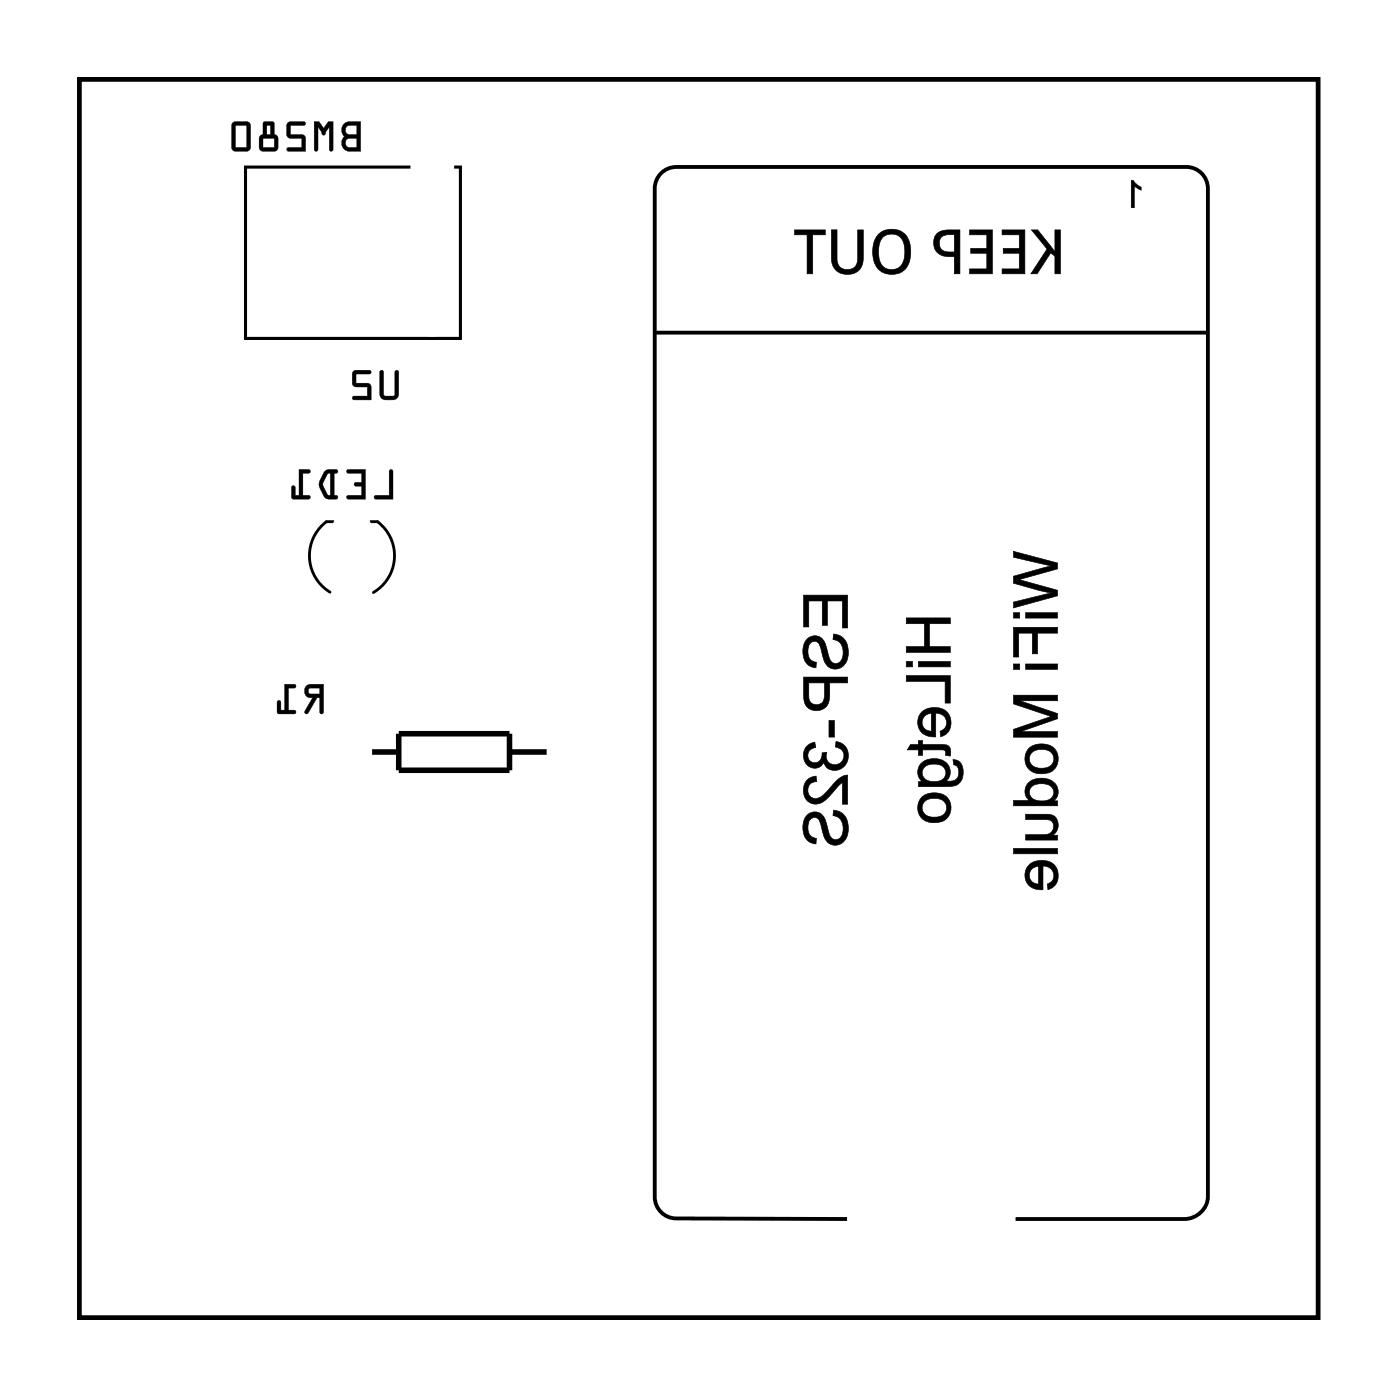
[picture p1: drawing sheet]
<svg xmlns="http://www.w3.org/2000/svg" width="64mm" height="64mm" viewBox="0 0 64 64" stroke-linecap="round" stroke-linejoin="round" font-family="sans-serif">
<path d="M3.6 3.6h56.8v56.8h-56.8z" fill="none" stroke="#000" stroke-width=".2"/>
<g fill="#000">
<path d="M51.9 8.3l.4 .3v.1l-.3-.2v1h-.1z"/>
<path d="M15.8 5.7l-.1 .3 .1 .3-.1 .3a.36 .36 0 0 0 .3 .3h.5v-1.3h-.5zM15.9 6.4l.5-.1v.5l-.5-.1zM15.9 5.8h.5v.4l-.5-.1zM14.4 5.6l.1 1.3h.1v-1.1l.2 .3a.1 .1 0 0 0 0 .1 .1 .1 0 0 0 .1-.1l.2-.3v1.1h.1l.1-1.3h-.2l-.3 .3-.2-.3zM13.2 5.6v.6l.1 .1h.5v.5h-.6v.1h.8v-.7h-.7v-.4h.6l.1-.2zM12.1 5.6v.6l-.2 .1v.5l.2 .1h.5l.2-.1v-.5l-.2-.1v-.6zM12.1 6.3h.5v.5h-.5zM12.2 5.8h.2v.4h-.2zM10.7 5.6l-.1 1.2 .2 .1h.6l.1-.1v-1.1l-.2-.1zM10.8 5.8h.5v1h-.5z"/>
<path d="M15.8 5.7l-.1 .3 .1 .3-.1 .3a.37 .37 0 0 0 .3 .3h.5v-1.3h-.5zM15.8 5.7l.2-.1h.5v1.3h-.5a.39 .39 0 0 1-.3-.2 .39 .39 0 0 1 .1-.4l-.1-.3zM15.9 6.4l.5-.1v.5l-.5-.1zM15.9 6.4v.3l.5 .1v-.5zM15.9 5.8h.5v.4l-.5-.1zM15.9 5.8v.3l.5 .1v-.5zM14.4 5.6v1.3a.1 .1 0 0 0 .1 0 .1 .1 0 0 0 .1 0v-1.1l.1 .3a.1 .1 0 0 0 .1 .1 .1 .1 0 0 0 .1-.1l.2-.3v1.1a.1 .1 0 0 0 .1 0 .1 .1 0 0 0 .1 0v-1.3h-.2l-.3 .3-.2-.3zM14.4 5.6h.2l.2 .3 .3-.3h.2l-.1 1.3h-.1v-1.1l-.3 .4-.2-.4v1.1h-.1h-.1zM13.2 5.6v.7h.6v.5h-.6a.1 .1 0 0 0-.1 .1 .1 .1 0 0 0 .1 0h.8v-.7h-.7v-.4h.6a.1 .1 0 0 0 .1-.1 .1 .1 0 0 0-.1-.1zM13.2 5.6h.8l-.1 .1h-.6v.5h.7v.7h-.8v-.1h.6v-.5h-.5l-.1-.1zM12.1 5.6v.6l-.2 .1v.5l.2 .1h.5l.2-.1v-.5l-.2-.1v-.6zM12.1 5.6h.5v.6l.1 .1v.5l-.1 .1h-.5l-.2-.1v-.5l.2-.1zM12.1 6.3h.5v.5h-.5zM12.1 6.3v.5h.5v-.5zM12.2 5.8h.2v.4h-.2zM12.2 5.7v.5h.2v-.5zM10.7 5.6l-.1 1.2 .2 .1h.6l.1-.1v-1.1l-.2-.1zM10.7 5.6h.6l.2 .1v1.1l-.1 .1h-.6l-.2-.1zM10.8 5.8h.5v1h-.5zM10.8 5.7v1.1h.5v-1.1z"/>
<path d="M17.4 17v1.2l.2 .1h.5l.2-.2v-1.1h-.1l-.1 .1v1l-.4 .1-.1-.1v-1.1zM16.2 17v.6l.1 .1h.5v.5h-.6v.1h.8v-.7h-.7v-.4h.6l.1-.2z"/>
<path d="M17.4 17v1.1l.1 .2h.2h.4l.2-.1v-1.1a.1 .1 0 0 0-.1-.1 .1 .1 0 0 0-.1 .1v1l-.4 .1-.1-.1v-1.1zM17.4 17h.2v1.1l.1 .1 .4-.1v-1l.1-.1h.1v1.1l-.2 .2h-.5l-.2-.1zM16.2 17v.7h.6v.5h-.6a.1 .1 0 0 0-.1 .1 .1 .1 0 0 0 .1 0h.8v-.7h-.7v-.4h.6a.1 .1 0 0 0 .1-.1 .1 .1 0 0 0-.1-.1zM16.2 17h.8l-.1 .1h-.6v.5h.7v.7h-.8v-.1h.7v-.5h-.6l-.1-.1z"/>
<path d="M47.3 10.5l.7 .9-.7 1.2h.3l.6-1 .2 .2v.8h.2v-2.1h-.2v1.1l-.8-1.1zM46 10.5v.3h.7v.6h-.7v.2h.7v.7h-.7v.3h1v-2.1zM44.5 10.5v.3h.8v.6h-.8v.2h.8v.7h-.8v.3h1v-2.1zM43 10.7a.68 .68 0 0 0-.1 .8 .68 .68 0 0 0 .9 .3v.8h.2v-2.1l-.6 .1zM43.2 10.9l.6-.1v.8a.46 .46 0 0 1-.6-.2 .46 .46 0 0 1 0-.5zM40.2 10.8a1.09 1.09 0 0 0 .7 1.8 1.01 1.01 0 0 0 .8-1.5 .86 .86 0 0 0-1.5-.3zM40.5 10.9a.63 .63 0 0 1 .8-.1 .63 .63 0 0 1 .2 .7 .63 .63 0 0 1-.6 .9 .63 .63 0 0 1-.6-.9l.1-.4zM38.1 10.5v1.3a.73 .73 0 0 0 .8 .8 .73 .73 0 0 0 .7-.8v-1.3h-.3v1.4a.48 .48 0 0 1-.4 .5 .48 .48 0 0 1-.5-.5v-1.4zM36.4 10.5v.3h.6v1.8h.3v-1.8h.5v-.3z"/>
<path d="M47.3 10.5l.7 .9-.8 1.2h.4l.6-1 .2 .2v.8h.2v-2.1h-.2v1.1l-.8-1.1zM47.3 10.5h.3l.8 1.1v-1.1h.2v2.1h-.2v-.9l-.2-.1-.6 1h-.3l.7-1.2zM45.9 10.5v.3h.8v.6h-.7v.2h.7v.7h-.8v.3h1.1v-2.1zM46 10.5h1v2.1h-1v-.3h.8v-.7h-.8v-.2h.8v-.6h-.8zM44.5 10.5v.3h.8v.6h-.8v.2h.8v.7h-.8v.3h1v-2.1zM44.5 10.5h1v2.1h-1v-.3h.8v-.7h-.8v-.2h.8v-.6h-.8zM43 10.7a.69 .69 0 0 0-.1 .9 .69 .69 0 0 0 .9 .2v.8h.2v-2.1h-.6zM43 10.7l.4-.1 .6-.1v2.1h-.2v-.8a.67 .67 0 0 1-.8-.2 .67 .67 0 0 1 0-.9zM43.2 10.9l.6-.1v.7a.45 .45 0 0 1-.6-.1 .45 .45 0 0 1 0-.5zM43.2 10.8a.47 .47 0 0 0 0 .7 .47 .47 0 0 0 .6 .1v-.9zM40.2 10.8a1.1 1.1 0 0 0 .7 1.8 1.02 1.02 0 0 0 .8-1.5 .88 .88 0 0 0-1.5-.3zM40.3 10.8a.87 .87 0 0 1 1-.2 .87 .87 0 0 1 .5 .9 .87 .87 0 0 1-.9 1.1 .87 .87 0 0 1-.9-1.1l.1-.4zM40.5 10.9a.61 .61 0 0 1 .7 0 .61 .61 0 0 1 .3 .6 .62 .62 0 0 1-.6 .8 .62 .62 0 0 1-.6-.8l.1-.4zM40.5 10.9a1 1 0 0 0 .2 1.5 .71 .71 0 0 0 .8-1 .61 .61 0 0 0-.3-.6 .61 .61 0 0 0-.7 .1zM38.1 10.5v1.3a.75 .75 0 0 0 .8 .8 .75 .75 0 0 0 .7-.8v-1.3h-.3v1.4a.46 .46 0 0 1-.4 .5 .46 .46 0 0 1-.5-.5v-1.4zM38.1 10.5h.3v1.4a.49 .49 0 0 0 .5 .5 .49 .49 0 0 0 .4-.5v-1.4h.3v1.3a.72 .72 0 0 1-.7 .8 .72 .72 0 0 1-.8-.8zM36.4 10.5v.3h.6v1.8h.3v-1.8h.6v-.3zM36.4 10.5h1.4v.3h-.5v1.8h-.3v-1.8h-.6z"/>
<path d="M51.9 8.3v1.2h.1v-.9l.3 .1v-.1l-.3-.3zM51.9 8.3l.4 .3v.1l-.3-.2v1h-.1z"/>
<path d="M3.6 3.6v56.8h56.9v-56.8zM3.6 3.6h56.8v56.8h-56.8z"/>
<path d="M14 31.5a.32 .32 0 0 0 0 .3 .32 .32 0 0 0 .3 .2l-.3 .7h.1l.4-.7h.2v.7h.1v-1.3zM14.2 31.6h.5v.2h-.5zM13.1 31.4v1.2h-.2v-.4l-.1-.1-.1 .6h.8v-.1h-.3v-1h.3l.1-.2z"/>
<path d="M14 31.5a.32 .32 0 0 0 0 .3 .32 .32 0 0 0 .3 .2l-.3 .6a.1 .1 0 0 0 0 .1 .1 .1 0 0 0 .1 0l.4-.7h.2v.7a.1 .1 0 0 0 0 .1 .1 .1 0 0 0 .1-.1v-1.3h-.6zM14.1 31.5l.7-.1v1.3h-.1v-.7h-.2l-.4 .7h-.1l.4-.7a.31 .31 0 0 1-.4-.2 .31 .31 0 0 1 .1-.3zM14.2 31.6h.5v.2h-.5zM14.2 31.6v.2h.5v-.3zM13 31.4l.1 1.2h-.2v-.4a.1 .1 0 0 0-.1-.1 .1 .1 0 0 0-.1 .1v.5l.8 .1a.1 .1 0 0 0 .1-.1 .1 .1 0 0 0-.1-.1h-.3v-1h.3a.1 .1 0 0 0 .1-.1 .1 .1 0 0 0-.1-.1zM13.1 31.4h.5l-.1 .1h-.3v1.1h.3v.1h-.8l.1-.6 .1 .1v.4h.2z"/>
<path d="M17.9 21.6l-.1 1.1h-.6v.2h.8v-1.3zM15.9 21.6v.1h.7v.4h-.3l-.1 .1 .1 .1h.3v.4h-.6l-.1 .1 .9 .1v-1.4zM14.9 21.6a.81 .81 0 0 0 0 1.2l.5 .1 .1-.1-.2-.1v-1h.2v-.1l-.4-.1zM15 21.7h.1v1h-.1l-.2-.5zM13.7 21.5v1.2h-.2v-.4h-.1v.5l.8 .1v-.2h-.3v-1h.3v-.1z"/>
<path d="M17.9 21.6l-.1 1.1h-.6a.1 .1 0 0 0-.1 .1 .1 .1 0 0 0 .1 .1h.8v-1.3zM17.9 21.6h.1v1.3h-.8v-.2h.7zM15.9 21.6v.1h.7v.4h-.3a.1 .1 0 0 0-.1 .1 .1 .1 0 0 0 .1 .1h.3v.4h-.6a.1 .1 0 0 0-.1 .1 .1 .1 0 0 0 .1 .1h.8v-1.4zM15.9 21.6l.9-.1v1.4l-.9-.1 .1-.1h.6v-.4h-.3l-.1-.1 .1-.1h.3v-.4h-.7zM14.9 21.6l-.3 .5 .1 .3 .2 .5h.5a.1 .1 0 0 0 .1-.1 .1 .1 0 0 0-.1-.1h-.1v-1h.1a.1 .1 0 0 0 .1-.1 .1 .1 0 0 0-.1-.1zM14.9 21.6l.2-.1 .4 .1-.1 .1h-.1v1h.2l-.1 .2-.5-.1-.2-.4v-.4zM15 21.7h.1v1h-.1l-.2-.5zM15 21.7l-.2 .5 .2 .5h.2v-1zM13.7 21.5v1.2h-.2l.1-.3a.1 .1 0 0 0-.1-.1 .1 .1 0 0 0-.1 .1v.5h.7a.1 .1 0 0 0 .1-.1 .1 .1 0 0 0-.1-.1h-.2v-1h.2a.1 .1 0 0 0 .1-.1 .1 .1 0 0 0-.1-.1zM13.7 21.5l.5 .1v.1h-.3v1h.3v.2l-.8-.1v-.5h.1v.4h.2z"/>
<path d="M38 33v.8h.3v-.8zM37 34.2a.55 .55 0 0 0-.1 .8 .55 .55 0 0 0 .8 .1l.1-.1a.62 .62 0 0 0 .9 .2 .62 .62 0 0 0 .1-1l-.5-.2v.3a.41 .41 0 0 1 .4 .4 .41 .41 0 0 1-.5 .4 .41 .41 0 0 1-.3-.6h-.2a.35 .35 0 0 1-.3 .5 .35 .35 0 0 1-.4-.4 .35 .35 0 0 1 .4-.3v-.3zM37 35.8a.64 .64 0 0 0 0 .9 .64 .64 0 0 0 1-.1l.6-.7v1h.3v-1.4a1.69 1.69 0 0 0-1.1 .9 .4 .4 0 0 1-.7 .1 .4 .4 0 0 1 .4-.7l-.1-.2zM37 37.4a.8 .8 0 0 0 .4 1.3v-.3a.51 .51 0 0 1-.3-.4 .51 .51 0 0 1 .3-.5l.1 .1 .2 .4a.66 .66 0 0 0 .9 .7 .87 .87 0 0 0 .3-.9 .87 .87 0 0 0-.7-.6v.2a.58 .58 0 0 1 .5 .5 .58 .58 0 0 1-.4 .6l-.2-.1a1.56 1.56 0 0 0-.6-1.1h-.3z"/>
<path d="M38 33v.8h.3v-.8zM38 33h.3v.8h-.3zM37 34.2a.55 .55 0 0 0 0 .9 .55 .55 0 0 0 .8-.1 .64 .64 0 0 0 .9 .2 .64 .64 0 0 0 .1-1l-.5-.2v.3a.39 .39 0 0 1 .4 .4 .39 .39 0 0 1-.5 .3 .39 .39 0 0 1-.3-.5h-.2a.34 .34 0 0 1-.3 .5 .34 .34 0 0 1-.4-.4 .34 .34 0 0 1 .4-.3v-.3zM37 34.3l.4-.3v.3a.36 .36 0 0 0-.4 .3 .36 .36 0 0 0 .4 .4 .36 .36 0 0 0 .3-.5h.2a.41 .41 0 0 0 .3 .6 .41 .41 0 0 0 .5-.4 .41 .41 0 0 0-.4-.4v-.3a.63 .63 0 0 1 .6 .9 .63 .63 0 0 1-1 .2l-.1-.2a.51 .51 0 0 1-.7 .2 .51 .51 0 0 1-.2-.7zM37 35.8a.65 .65 0 0 0 0 1 .65 .65 0 0 0 1-.2l.6-.7v1h.3v-1.4l-.5 .2-.6 .7a.39 .39 0 0 1-.7 .1 .39 .39 0 0 1 .4-.6l-.1-.3zM37 35.8l.4-.2 .1 .2a.41 .41 0 0 0-.4 .7 .41 .41 0 0 0 .7-.1 1.81 1.81 0 0 1 1.1-.9v1.4h-.3v-1l-.4 .4a.93 .93 0 0 1-1.1 .5l-.2-.4v-.3zM37 37.4a.79 .79 0 0 0 .4 1.3l.1-.3a.49 .49 0 0 1-.4-.4 .49 .49 0 0 1 .3-.5l.1 .1 .2 .4a.67 .67 0 0 0 .9 .7 .87 .87 0 0 0 .3-.9 .87 .87 0 0 0-.7-.7v.3a.58 .58 0 0 1 .4 .5 .58 .58 0 0 1-.3 .6l-.2-.1-.3-.9a.49 .49 0 0 0-.8-.1zM37 37.4a.49 .49 0 0 1 .5-.1 .49 .49 0 0 1 .4 .4l.1 .6a.32 .32 0 0 0 .4 .2 .32 .32 0 0 0 .3-.3 .54 .54 0 0 0-.5-.8v-.2a.82 .82 0 0 1 .7 .7 .82 .82 0 0 1-.6 .9 .51 .51 0 0 1-.5-.4l-.3-.8a.28 .28 0 0 0-.3-.1 .28 .28 0 0 0-.1 .2 .47 .47 0 0 0 .3 .7v.3a.78 .78 0 0 1-.4-1.3z"/>
<path d="M36.9 27.3v1.5h.2v-1.2h.6v1.1h.2v-1.1h.7v1.2h.3v-1.5zM37 29.3a.8 .8 0 0 0 .4 1.3v-.2a.51 .51 0 0 1-.3-.5 .51 .51 0 0 1 .3-.5l.1 .1 .2 .4a.66 .66 0 0 0 .9 .7 .87 .87 0 0 0 .3-.9 .87 .87 0 0 0-.7-.6v.2a.58 .58 0 0 1 .5 .5 .58 .58 0 0 1-.4 .6l-.2-.1a1.56 1.56 0 0 0-.6-1.1h-.3zM36.9 31.1v.7a.62 .62 0 0 0 .5 .8 .62 .62 0 0 0 .7-.8v-.5h.8v-.2zM37.1 31.3h.7v.8a.37 .37 0 0 1-.5 .2 .37 .37 0 0 1-.2-.5z"/>
<path d="M36.8 27.3v1.5h.3v-1.2h.6v1.1h.3l-.1-1.1h.7v1.2h.3v-1.5zM36.9 27.3h2v1.5h-.3v-1.3h-.7v1.2h-.2v-1.2h-.6v1.3h-.2zM37 29.3a.79 .79 0 0 0 .4 1.3l.1-.2a.49 .49 0 0 1-.4-.5 .49 .49 0 0 1 .3-.5l.1 .1 .2 .4a.67 .67 0 0 0 .9 .7 .87 .87 0 0 0 .3-.9 .87 .87 0 0 0-.7-.6v.2a.58 .58 0 0 1 .4 .5 .58 .58 0 0 1-.3 .6l-.2-.1-.3-.9a.49 .49 0 0 0-.8-.1zM37 29.4a.49 .49 0 0 1 .5-.2 .49 .49 0 0 1 .4 .4l.1 .6a.32 .32 0 0 0 .4 .2 .32 .32 0 0 0 .3-.3 .54 .54 0 0 0-.5-.8v-.2a.82 .82 0 0 1 .7 .7 .82 .82 0 0 1-.6 .9 .51 .51 0 0 1-.5-.4l-.3-.8a.28 .28 0 0 0-.3-.1 .28 .28 0 0 0-.1 .3 .47 .47 0 0 0 .3 .7v.2a.78 .78 0 0 1-.4-1.2zM36.8 31l.1 1.1a.59 .59 0 0 0 .5 .5 .59 .59 0 0 0 .6-.3l.1-1h.8v-.3zM36.9 31.1h2v.2h-.9a1.15 1.15 0 0 1-.3 1.2 .6 .6 0 0 1-.6 0 .6 .6 0 0 1-.2-.7zM37.1 31.3h.7v.8a.36 .36 0 0 1-.3 .2 .36 .36 0 0 1-.4-.2zM37.1 31.3v.5a.38 .38 0 0 0 .2 .5 .38 .38 0 0 0 .5-.2v-.8z"/>
<path d="M41.6 28.3v.3h.8v1.1h-.8v.2h2v-.2h-1v-1.1h1v-.3zM41.6 30.3v.3h.2v-.3zM42.1 30.3v.3h1.5v-.3zM41.6 31v.2h1.7v1h.3v-1.2zM42.3 32.6a.68 .68 0 0 0-.1 .9 .68 .68 0 0 0 .7 .3v-1.1a.43 .43 0 0 1 .5 .3 .43 .43 0 0 1-.3 .5v.3a.71 .71 0 0 0 .5-.9 .71 .71 0 0 0-1-.4zM42.4 32.8l.3-.1v.8a.4 .4 0 0 1-.4-.2 .4 .4 0 0 1 .1-.5zM41.8 34.1l-.2 .3h.5v.2h.2v-.2h.9a.17 .17 0 0 1 .2 0 .17 .17 0 0 1 0 .2l.2 .1a.37 .37 0 0 0-.1-.4 .37 .37 0 0 0-.3-.2h-.9v-.1h-.2v.1zM42.3 35a.58 .58 0 0 0 0 .8h-.2v.3h1.3a.64 .64 0 0 0 .8-.5 .64 .64 0 0 0-.5-.8v.3a.41 .41 0 0 1 .2 .5 .41 .41 0 0 1-.5 .2 .64 .64 0 0 0 0-.8 .64 .64 0 0 0-.8-.2zM42.4 35.2a.53 .53 0 0 1 .6-.2 .53 .53 0 0 1 .3 .6 .6 .6 0 0 1-1-.2zM42.2 36.6a.73 .73 0 0 0 .2 1 .73 .73 0 0 0 1-.1 .73 .73 0 0 0 0-1 .93 .93 0 0 0-1.2 .1zM42.4 36.7a.61 .61 0 0 1 1 .3 .58 .58 0 0 1-.5 .5 .58 .58 0 0 1-.6-.5z"/>
<path d="M41.5 28.3v.3h.9v1.1l-.9-.1v.3h2.1v-.3h-1v-1h1v-.3zM41.6 28.3h2v.3h-1v1.1h1v.2h-2v-.2h.8v-1.1h-.8zM41.5 30.3v.3h.4v-.3zM41.6 30.3h.2v.3h-.2zM42.1 30.3v.3h1.5v-.3zM42.1 30.3h1.5v.3h-1.5zM41.5 31v.3l1.8-.1v1.1h.3v-1.3zM41.6 31h2v1.2h-.3l.1-1h-1.8zM42.3 32.6a.69 .69 0 0 0-.1 .9 .69 .69 0 0 0 .7 .3v-1.1a.42 .42 0 0 1 .5 .3 .42 .42 0 0 1-.3 .5v.3a.72 .72 0 0 0 .5-.9 .72 .72 0 0 0-1-.4zM42.3 32.6a.75 .75 0 0 1 1 0 .75 .75 0 0 1 .2 1l-.4 .2v-.3a.43 .43 0 0 0 .3-.5 .43 .43 0 0 0-.5-.3v1.1a.67 .67 0 0 1-.7-.4 .67 .67 0 0 1 .1-.8zM42.4 32.9l.3-.2v.8a.39 .39 0 0 1-.4-.2 .39 .39 0 0 1 .1-.4zM42.4 32.8a.4 .4 0 0 0 0 .6l.3 .1v-.8zM41.7 34.1l-.1 .3h.5v.3h.2v-.3h.9a.16 .16 0 0 1 .1 .1 .16 .16 0 0 1 0 .2h.3a.38 .38 0 0 0 0-.4 .38 .38 0 0 0-.4-.2h-.9v-.2h-.2v.2zM41.8 34.1l.3 .1v-.2h.2v.2h.9a.35 .35 0 0 1 .3 .1 .35 .35 0 0 1 .1 .4l-.2-.1a.18 .18 0 0 0 0-.2 .18 .18 0 0 0-.2 0h-.9v.2h-.2v-.2h-.5zM42.3 34.9a.57 .57 0 0 0 0 .9h-.2v.3h1.3a.65 .65 0 0 0 .8-.5 .65 .65 0 0 0-.5-.8v.3a.38 .38 0 0 1 .3 .3 .38 .38 0 0 1-.3 .4h-.3a.59 .59 0 0 0 .2-.6 .59 .59 0 0 0-.6-.4h-.4zM42.3 35a.71 .71 0 0 1 .9-.1 .71 .71 0 0 1 .3 .8l-.1 .1a.45 .45 0 0 0 .5-.1 .45 .45 0 0 0 0-.5l-.2-.1v-.3a.63 .63 0 0 1 .4 .8 .63 .63 0 0 1-.7 .5h-1.3v-.3h.2a.56 .56 0 0 1 0-.8zM42.4 35.2a.53 .53 0 0 1 .6-.1 .53 .53 0 0 1 .3 .5 .53 .53 0 0 1-.6 .3 .53 .53 0 0 1-.4-.6zM42.4 35.1a.47 .47 0 0 0 0 .6 .47 .47 0 0 0 .6 .1 .42 .42 0 0 0 .4-.5 .42 .42 0 0 0-.6-.3zM42.2 36.6a.74 .74 0 0 0 .2 1 .74 .74 0 0 0 1-.1 .74 .74 0 0 0 0-1 .94 .94 0 0 0-1.2 .1zM42.2 36.6a.78 .78 0 0 1 .9-.2 .78 .78 0 0 1 .5 .8 .75 .75 0 0 1-1.1 .5 .75 .75 0 0 1-.3-1.1zM42.4 36.7a.6 .6 0 0 1 1 .3 .56 .56 0 0 1-.5 .5 .56 .56 0 0 1-.6-.5zM42.4 36.7a.49 .49 0 0 0 0 .6 .49 .49 0 0 0 .6 .2 .45 .45 0 0 0 .4-.6 .45 .45 0 0 0-.5-.3z"/>
<path d="M46.5 25.3v.3l1.7 .4-1.7 .4v.3l1.7 .5-1.7 .4v.3l2-.6v-.2l-1.8-.5 1.8-.5v-.3zM46.5 28.1v.2h.3v-.2zM47 28.1v.2h1.5v-.2zM46.5 28.8v1.3h.2v-1.1h.6v1h.3v-1h.9v-.2zM46.5 30.4v.3h.3v-.3zM47 30.4v.3h1.5v-.3zM46.5 31.9v.4l1.7 .6-1.7 .5v.4h2v-.2h-1.7l1.7-.6v-.3l-1.7-.6h1.7v-.2zM47.2 34.3a.73 .73 0 0 0 .1 1 .73 .73 0 0 0 1 0 .73 .73 0 0 0 0-1 .93 .93 0 0 0-1.1 0zM47.3 34.5a.61 .61 0 0 1 1 .3 .58 .58 0 0 1-.5 .4 .58 .58 0 0 1-.6-.4zM47.2 35.9l-.2 .4 .2 .4h-.7v.3h2v-.3h-.2a.6 .6 0 0 0 .2-.7 .6 .6 0 0 0-.7-.3zM47.3 36.1a.63 .63 0 0 1 1 .2 .59 .59 0 0 1-.5 .4 .59 .59 0 0 1-.6-.4zM47 37.3v.3h.8a.37 .37 0 0 1 .5 .4 .37 .37 0 0 1-.5 .3h-.8v.2h1.5v-.2h-.2a.52 .52 0 0 0 .2-.6 .52 .52 0 0 0-.6-.4zM46.5 38.9v.3h2v-.3zM47.2 39.6a.68 .68 0 0 0-.1 .9 .68 .68 0 0 0 .7 .3v-1.1a.43 .43 0 0 1 .5 .3 .43 .43 0 0 1-.3 .5l.1 .3a.71 .71 0 0 0 .4-.9 .71 .71 0 0 0-.9-.4zM47.3 39.9l.3-.2v.8a.4 .4 0 0 1-.4-.2 .4 .4 0 0 1 .1-.4z"/>
<path d="M46.5 25.3v.3l1.7 .4-1.7 .4v.4l1.7 .4-1.7 .4v.3l2-.6v-.2l-1.8-.5 1.8-.5v-.3zM46.5 25.3l2 .5v.3l-1.8 .5 1.8 .5v.2l-2 .6v-.3l1.7-.4-1.7-.5v-.3l1.7-.4-1.7-.4zM46.5 28.1v.3h.3v-.3zM46.5 28.1h.3v.2h-.3zM47 28.1v.3h1.5v-.3zM47 28.1h1.5v.2h-1.5zM46.5 28.8v1.3h.2v-1.1h.6v1h.3v-1l.9 .1v-.3zM46.5 28.8h2v.2h-.9v1h-.3l.1-1h-.7v1.1h-.2zM46.5 30.4v.3h.3v-.3zM46.5 30.4h.3v.3h-.3zM47 30.4v.3h1.5v-.3zM47 30.4h1.5v.3h-1.5zM46.5 31.9v.4l1.7 .6-1.7 .5v.4h2v-.3l-1.7 .1 1.7-.6v-.3l-1.7-.6 1.7 .1v-.3zM46.5 31.9h2v.2l-1.7 .1 1.7 .5v.3l-1.7 .6h1.7v.2h-2v-.4l1.8-.5-1.8-.6zM47.2 34.3a.74 .74 0 0 0 .1 1 .74 .74 0 0 0 1 0 .74 .74 0 0 0 0-1 .94 .94 0 0 0-1.1 0zM47.2 34.3a.78 .78 0 0 1 .9-.1 .78 .78 0 0 1 .4 .8 .75 .75 0 0 1-1 .4 .75 .75 0 0 1-.3-1.1zM47.4 34.5a.6 .6 0 0 1 .9 .3 .56 .56 0 0 1-.5 .4 .56 .56 0 0 1-.6-.4zM47.3 34.5a.49 .49 0 0 0 0 .6 .49 .49 0 0 0 .6 .1 .45 .45 0 0 0 .4-.5 .45 .45 0 0 0-.5-.3zM47.2 35.8a.53 .53 0 0 0 0 .9h-.7v.3h2v-.3h-.2a.62 .62 0 0 0 .2-.7 .62 .62 0 0 0-.7-.3zM47.2 35.9a.76 .76 0 0 1 .9-.2 .76 .76 0 0 1 .4 .8l-.2 .2h.2v.3h-2v-.3h.7a.53 .53 0 0 1 0-.8zM47.4 36.1a.62 .62 0 0 1 .9 .2 .58 .58 0 0 1-.5 .4 .58 .58 0 0 1-.6-.4zM47.3 36a.47 .47 0 0 0 .1 .6 .47 .47 0 0 0 .6 .1 .42 .42 0 0 0 .3-.5 .42 .42 0 0 0-.5-.3zM47 37.3v.3h1.1a.36 .36 0 0 1 .2 .5 .36 .36 0 0 1-.5 .2h-.8v.2h1.5v-.2h-.2a.53 .53 0 0 0 .2-.5 .53 .53 0 0 0-.3-.5zM47 37.3l.9 .1a.51 .51 0 0 1 .6 .3 .51 .51 0 0 1-.3 .6h.3v.2h-1.5v-.2h.8a.38 .38 0 0 0 .5-.3 .38 .38 0 0 0-.5-.4h-.8zM46.5 38.9v.3h2v-.3zM46.5 38.9h2v.3h-2zM47.2 39.6a.69 .69 0 0 0-.1 .9 .69 .69 0 0 0 .7 .3v-1.1a.42 .42 0 0 1 .5 .3 .42 .42 0 0 1-.3 .5v.3a.72 .72 0 0 0 .5-.9 .72 .72 0 0 0-1-.4zM47.2 39.7a.75 .75 0 0 1 1-.1 .75 .75 0 0 1 .2 1l-.3 .2-.1-.3a.43 .43 0 0 0 .3-.5 .43 .43 0 0 0-.5-.3v1.1a.67 .67 0 0 1-.7-.3 .67 .67 0 0 1 .1-.8zM47.3 39.9l.3-.2v.8a.39 .39 0 0 1-.3-.2 .39 .39 0 0 1 0-.4zM47.3 39.8a.4 .4 0 0 0 .1 .7l.2 .1v-.9z"/>
</g>
<path d="M11.3 7.7h9.8v7.8h-9.8z" fill="none" stroke="#000" stroke-width=".14"/>
<path d="M30 15.3h25.4M46.6 55.9h7.7a1.09 1.09 0 0 0 1.1-1v-46.3a.99 .99 0 0 0-1-.9h-23.4a.99 .99 0 0 0-1 .9v46.3a.99 .99 0 0 0 1 1h7.8" fill="none" stroke="#000" stroke-width=".18"/>
<path d="M16.9 34.5h1.4M18.3 33.6h5.1v1.7h-5.1zM23.4 34.5h1.8" fill="none" stroke="#000" stroke-width=".25"/>
<path d="M15 23.9a1.95 1.95 0 0 0 .1 3.3M15 23.9h.3M17 23.9a.97 .97 0 0 1 1 .9 1.95 1.95 0 0 1-.9 2.4" fill="none" stroke="#000" stroke-width=".13"/>
<path d="M19.2 7.9h1.3v1.3h-1.3zM19.5 8.5a.35 .35 0 0 0 .7 0 .35 .35 0 0 0-.7 0z" fill="#fff"/>
<g fill="none" stroke="#fff" stroke-width=".68" stroke-linecap="butt">
<path d="M19.2 7.9h1.3v1.3h-1.3z"/>
<circle cx="19.8" cy="8.5" r=".33"/>
</g>
<circle cx="19.8" cy="14.6" r=".5" fill="#fff"/>
<circle cx="19.8" cy="14.6" r=".5" fill="none" stroke="#fff" stroke-width=".59"/>
<circle cx="19.8" cy="12.6" r=".5" fill="#fff"/>
<circle cx="19.8" cy="12.6" r=".5" fill="none" stroke="#fff" stroke-width=".59"/>
<circle cx="19.8" cy="10.6" r=".5" fill="#fff"/>
<circle cx="19.8" cy="10.6" r=".5" fill="none" stroke="#fff" stroke-width=".59"/>
<circle cx="54.1" cy="8.9" r=".7" fill="#fff"/>
<circle cx="54.1" cy="8.9" r=".7" fill="none" stroke="#fff" stroke-width=".67" stroke-linecap="butt"/>
<circle cx="54.1" cy="11.5" r=".7" fill="#fff"/>
<circle cx="54.1" cy="11.5" r=".7" fill="none" stroke="#fff" stroke-width=".67" stroke-linecap="butt"/>
<circle cx="54.1" cy="14" r=".7" fill="#fff"/>
<circle cx="54.1" cy="14" r=".7" fill="none" stroke="#fff" stroke-width=".67" stroke-linecap="butt"/>
<circle cx="54.1" cy="16.5" r=".7" fill="#fff"/>
<circle cx="54.1" cy="16.5" r=".7" fill="none" stroke="#fff" stroke-width=".67" stroke-linecap="butt"/>
<circle cx="54.1" cy="19.1" r=".7" fill="#fff"/>
<circle cx="54.1" cy="19.1" r=".7" fill="none" stroke="#fff" stroke-width=".67" stroke-linecap="butt"/>
<circle cx="54.1" cy="21.6" r=".7" fill="#fff"/>
<circle cx="54.1" cy="21.6" r=".7" fill="none" stroke="#fff" stroke-width=".67" stroke-linecap="butt"/>
<circle cx="54.1" cy="24.2" r=".7" fill="#fff"/>
<circle cx="54.1" cy="24.2" r=".7" fill="none" stroke="#fff" stroke-width=".67" stroke-linecap="butt"/>
<circle cx="54.1" cy="26.7" r=".7" fill="#fff"/>
<circle cx="54.1" cy="26.7" r=".7" fill="none" stroke="#fff" stroke-width=".67" stroke-linecap="butt"/>
<circle cx="54.1" cy="29.2" r=".7" fill="#fff"/>
<circle cx="54.1" cy="29.2" r=".7" fill="none" stroke="#fff" stroke-width=".67" stroke-linecap="butt"/>
<circle cx="54.1" cy="31.8" r=".7" fill="#fff"/>
<circle cx="54.1" cy="31.8" r=".7" fill="none" stroke="#fff" stroke-width=".67" stroke-linecap="butt"/>
<circle cx="54.1" cy="34.3" r=".7" fill="#fff"/>
<circle cx="54.1" cy="34.3" r=".7" fill="none" stroke="#fff" stroke-width=".67" stroke-linecap="butt"/>
<circle cx="54.1" cy="36.9" r=".7" fill="#fff"/>
<circle cx="54.1" cy="36.9" r=".7" fill="none" stroke="#fff" stroke-width=".67" stroke-linecap="butt"/>
<circle cx="54.1" cy="39.4" r=".7" fill="#fff"/>
<circle cx="54.1" cy="39.4" r=".7" fill="none" stroke="#fff" stroke-width=".67" stroke-linecap="butt"/>
<circle cx="54.1" cy="41.9" r=".7" fill="#fff"/>
<circle cx="54.1" cy="41.9" r=".7" fill="none" stroke="#fff" stroke-width=".67" stroke-linecap="butt"/>
<circle cx="54.1" cy="44.5" r=".7" fill="#fff"/>
<circle cx="54.1" cy="44.5" r=".7" fill="none" stroke="#fff" stroke-width=".67" stroke-linecap="butt"/>
<circle cx="54.1" cy="47" r=".7" fill="#fff"/>
<circle cx="54.1" cy="47" r=".7" fill="none" stroke="#fff" stroke-width=".67" stroke-linecap="butt"/>
<circle cx="54.1" cy="49.5" r=".7" fill="#fff"/>
<circle cx="54.1" cy="49.5" r=".7" fill="none" stroke="#fff" stroke-width=".67" stroke-linecap="butt"/>
<circle cx="54.1" cy="52.1" r=".7" fill="#fff"/>
<circle cx="54.1" cy="52.1" r=".7" fill="none" stroke="#fff" stroke-width=".67" stroke-linecap="butt"/>
<circle cx="54.1" cy="54.6" r=".7" fill="#fff"/>
<circle cx="54.1" cy="54.6" r=".7" fill="none" stroke="#fff" stroke-width=".67" stroke-linecap="butt"/>
<circle cx="31.3" cy="54.6" r=".7" fill="#fff"/>
<circle cx="31.3" cy="54.6" r=".7" fill="none" stroke="#fff" stroke-width=".67" stroke-linecap="butt"/>
<circle cx="31.3" cy="52.1" r=".7" fill="#fff"/>
<circle cx="31.3" cy="52.1" r=".7" fill="none" stroke="#fff" stroke-width=".67" stroke-linecap="butt"/>
<circle cx="31.3" cy="49.5" r=".7" fill="#fff"/>
<circle cx="31.3" cy="49.5" r=".7" fill="none" stroke="#fff" stroke-width=".67" stroke-linecap="butt"/>
<circle cx="31.3" cy="47" r=".7" fill="#fff"/>
<circle cx="31.3" cy="47" r=".7" fill="none" stroke="#fff" stroke-width=".67" stroke-linecap="butt"/>
<circle cx="31.3" cy="44.5" r=".7" fill="#fff"/>
<circle cx="31.3" cy="44.5" r=".7" fill="none" stroke="#fff" stroke-width=".67" stroke-linecap="butt"/>
<circle cx="31.3" cy="41.9" r=".7" fill="#fff"/>
<circle cx="31.3" cy="41.9" r=".7" fill="none" stroke="#fff" stroke-width=".67" stroke-linecap="butt"/>
<circle cx="31.3" cy="39.4" r=".7" fill="#fff"/>
<circle cx="31.3" cy="39.4" r=".7" fill="none" stroke="#fff" stroke-width=".67" stroke-linecap="butt"/>
<circle cx="31.3" cy="36.9" r=".7" fill="#fff"/>
<circle cx="31.3" cy="36.9" r=".7" fill="none" stroke="#fff" stroke-width=".67" stroke-linecap="butt"/>
<circle cx="31.3" cy="34.3" r=".7" fill="#fff"/>
<circle cx="31.3" cy="34.3" r=".7" fill="none" stroke="#fff" stroke-width=".67" stroke-linecap="butt"/>
<circle cx="31.3" cy="31.8" r=".7" fill="#fff"/>
<circle cx="31.3" cy="31.8" r=".7" fill="none" stroke="#fff" stroke-width=".67" stroke-linecap="butt"/>
<circle cx="31.3" cy="29.2" r=".7" fill="#fff"/>
<circle cx="31.3" cy="29.2" r=".7" fill="none" stroke="#fff" stroke-width=".67" stroke-linecap="butt"/>
<circle cx="31.3" cy="26.7" r=".7" fill="#fff"/>
<circle cx="31.3" cy="26.7" r=".7" fill="none" stroke="#fff" stroke-width=".67" stroke-linecap="butt"/>
<circle cx="31.3" cy="24.2" r=".7" fill="#fff"/>
<circle cx="31.3" cy="24.2" r=".7" fill="none" stroke="#fff" stroke-width=".67" stroke-linecap="butt"/>
<circle cx="31.3" cy="21.6" r=".7" fill="#fff"/>
<circle cx="31.3" cy="21.6" r=".7" fill="none" stroke="#fff" stroke-width=".67" stroke-linecap="butt"/>
<circle cx="31.3" cy="19.1" r=".7" fill="#fff"/>
<circle cx="31.3" cy="19.1" r=".7" fill="none" stroke="#fff" stroke-width=".67" stroke-linecap="butt"/>
<circle cx="31.3" cy="16.5" r=".7" fill="#fff"/>
<circle cx="31.3" cy="16.5" r=".7" fill="none" stroke="#fff" stroke-width=".67" stroke-linecap="butt"/>
<circle cx="31.3" cy="14" r=".7" fill="#fff"/>
<circle cx="31.3" cy="14" r=".7" fill="none" stroke="#fff" stroke-width=".67" stroke-linecap="butt"/>
<circle cx="31.3" cy="11.5" r=".7" fill="#fff"/>
<circle cx="31.3" cy="11.5" r=".7" fill="none" stroke="#fff" stroke-width=".67" stroke-linecap="butt"/>
<circle cx="31.3" cy="8.9" r=".7" fill="#fff"/>
<circle cx="31.3" cy="8.9" r=".7" fill="none" stroke="#fff" stroke-width=".67" stroke-linecap="butt"/>
<circle cx="26.1" cy="34.5" r=".7" fill="#fff"/>
<circle cx="26.1" cy="34.5" r=".7" fill="none" stroke="#fff" stroke-width=".76" stroke-linecap="butt"/>
<circle cx="16" cy="34.5" r=".7" fill="#fff"/>
<circle cx="16" cy="34.5" r=".7" fill="none" stroke="#fff" stroke-width=".76" stroke-linecap="butt"/>
<circle cx="16.1" cy="26.8" r=".6" fill="#fff"/>
<circle cx="16.1" cy="26.8" r=".6" fill="none" stroke="#fff" stroke-width=".65" stroke-linecap="butt"/>
<path d="M15.5 26.2h1.2v1.2h-1.2z" fill="#fff"/>
<path d="M15.5 26.2h1.2v1.2h-1.2z" fill="none" stroke="#fff" stroke-width=".65" stroke-linecap="butt"/>
<circle cx="16.1" cy="24.3" r=".6" fill="#fff"/>
<circle cx="16.1" cy="24.3" r=".6" fill="none" stroke="#fff" stroke-width=".65" stroke-linecap="butt"/>
<circle cx="6" cy="58" r="1.1" fill="#fff"/>
<circle cx="6" cy="58" r="1.1" fill="none" stroke="#fff" stroke-width=".25"/>
<circle cx="58" cy="6" r="1.1" fill="#fff"/>
<circle cx="58" cy="6" r="1.1" fill="none" stroke="#fff" stroke-width=".25"/>
<circle cx="58.1" cy="58.1" r="1.1" fill="#fff"/>
<circle cx="58.1" cy="58.1" r="1.1" fill="none" stroke="#fff" stroke-width=".25"/>
<circle cx="6.1" cy="6" r="1.1" fill="#fff"/>
<circle cx="6.1" cy="6" r="1.1" fill="none" stroke="#fff" stroke-width=".25"/>
</svg>
